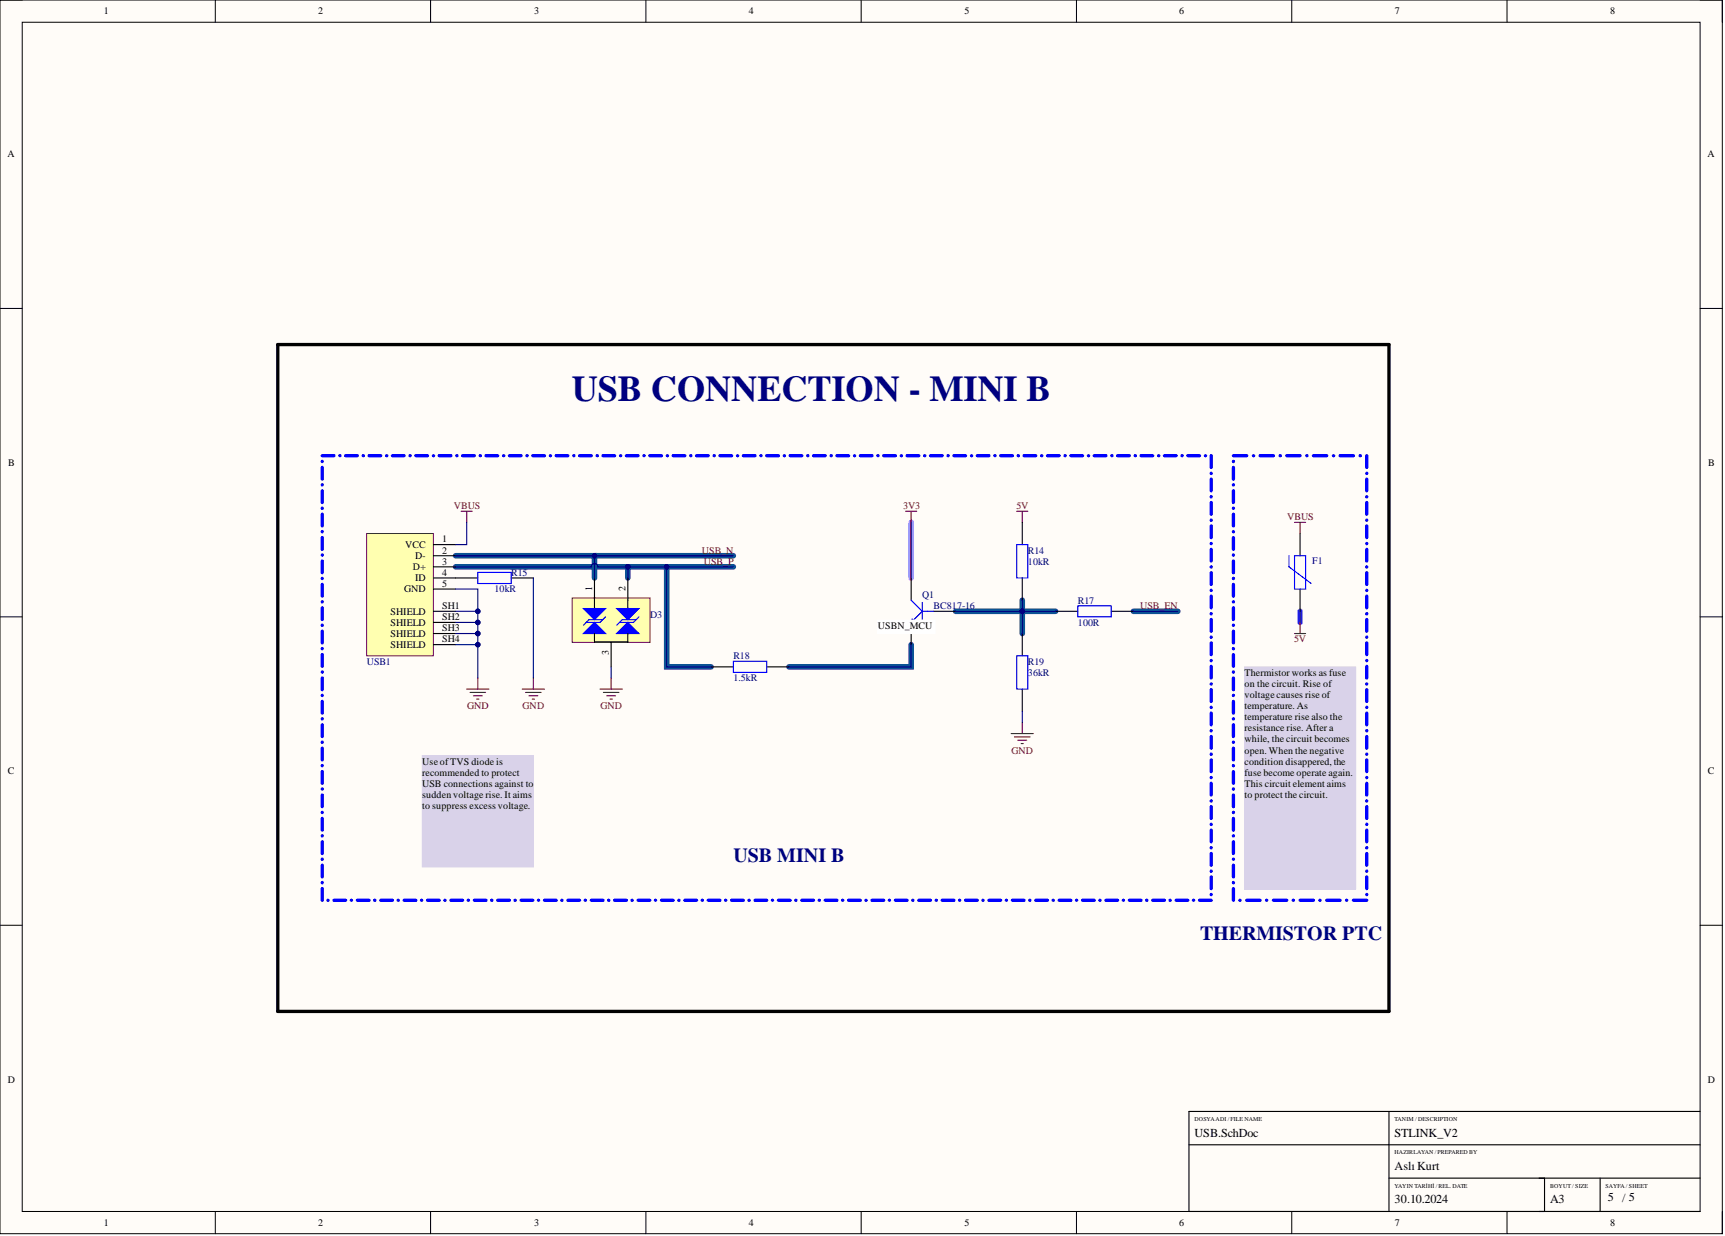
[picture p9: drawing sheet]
<svg xmlns="http://www.w3.org/2000/svg" width="393mm" height="282mm" viewBox="0 0 393 282" stroke-linecap="round" stroke-linejoin="round" font-family="sans-serif">
<defs><g id="words">
<text font-size="8.3" fill="#000080" x="130.4" y="91.5">USB CONNECTION - MINI B</text>
<g font-size="4.6" fill="#000080">
<text x="167.2" y="196.7">USB MINI B</text>
<text x="273.6" y="214.4">THERMISTOR PTC</text>
</g>
<g font-size="2.8">
<text x="272.4" y="259.2">USB.SchDoc</text>
<text x="318" y="259.2">STLINK_V2</text>
<text x="318" y="266.8">Aslı Kurt</text>
<text x="318" y="274.4">30.10.2024</text>
<text x="353.5" y="274.4">A3</text>
<text x="366.6" y="273.9">5 / 5</text>
</g>
<g font-size="2.3">
<text x="23.6" y="3.3">1</text>
<text x="72.6" y="3.3">2</text>
<text x="121.8" y="3.3">3</text>
<text x="170.8" y="3.3">4</text>
<text x="219.9" y="3.3">5</text>
<text x="268.9" y="3.3">6</text>
<text x="318.1" y="3.3">7</text>
<text x="367.1" y="3.3">8</text>
<text x="1.7" y="35.9">A</text>
<text x="389.4" y="35.9">A</text>
<text x="1.9" y="106.3">B</text>
<text x="389.5" y="106.3">B</text>
<text x="92.4" y="125">VCC</text>
<text x="100.8" y="123.7">1</text>
<text x="94.2" y="130">D+</text>
<text x="94.7" y="127.5">D-</text>
<text x="100.8" y="126.2">2</text>
<text x="100.8" y="128.8">3</text>
<text x="100.8" y="131.3">4</text>
<text x="92.1" y="135.1">GND</text>
<text x="94.7" y="132.6">ID</text>
<text x="100.8" y="133.8">5</text>
<text x="135.1" y="134.8" transform="rotate(-90 135.1 134.8)">1</text>
<text x="142.7" y="134.8" transform="rotate(-90 142.7 134.8)">2</text>
<text x="89" y="140.2">SHIELD</text>
<text x="89" y="142.7">SHIELD</text>
<text x="100.8" y="138.9">SH1</text>
<text x="100.8" y="141.4">SH2</text>
<text x="100.8" y="144">SH3</text>
<text x="200.2" y="143.5">USBN_MCU</text>
<text x="89" y="145.2">SHIELD</text>
<text x="89" y="147.8">SHIELD</text>
<text x="100.8" y="146.5">SH4</text>
<text x="138.9" y="149.5" transform="rotate(-90 138.9 149.5)">3</text>
<text x="283.8" y="154.1">Thermistor works as fuse</text>
<text x="283.8" y="156.6">on the circuit. Rise of</text>
<text x="283.8" y="159.2">voltage causes rise of</text>
<text x="283.8" y="161.7">t</text>
<text x="284.5" y="161.7">emperature. As</text>
<text x="283.8" y="164.2">t</text>
<text x="283.8" y="166.8">resistance rise. After a</text>
<text x="284.5" y="164.2">emperature rise also the</text>
<text x="283.8" y="169.3">while, the circuit becomes</text>
<text x="283.8" y="171.9">open. When the negative</text>
<text x="1.8" y="176.6">C</text>
<text x="96.3" y="174.4">Use ofTVS diode is</text>
<text x="96.3" y="176.9">recommended to protect</text>
<text x="96.3" y="179.5">USB connections against to</text>
<text x="283.8" y="174.4">condition disappered, the</text>
<text x="283.8" y="176.9">fuse become operate again.</text>
<text x="283.8" y="179.5">This circuit element aims</text>
<text x="389.4" y="176.6">C</text>
<text x="96.3" y="182">sudden voltage rise. It aims</text>
<text x="96.3" y="184.5">t</text>
<text x="97" y="184.5">o suppress excess voltage.</text>
<text x="283.8" y="182">t</text>
<text x="284.5" y="182">o protect the circuit.</text>
<text x="1.8" y="247">D</text>
<text x="389.4" y="247">D</text>
<text x="23.6" y="279.6">1</text>
<text x="72.6" y="279.6">2</text>
<text x="121.8" y="279.6">3</text>
<text x="170.8" y="279.6">4</text>
<text x="219.9" y="279.6">5</text>
<text x="268.9" y="279.6">6</text>
<text x="318.1" y="279.6">7</text>
<text x="367.1" y="279.6">8</text>
</g>
<g font-size="2.3" fill="#800000">
<text x="103.5" y="116.1">VBUS</text>
<text x="205.9" y="116.1">3V3</text>
<text x="231.8" y="116.1">5V</text>
<text x="293.5" y="118.6">VBUS</text>
<text x="160.1" y="126.2">USB_N</text>
<text x="160.5" y="128.8">USB_P</text>
<text x="260" y="138.9">USB_EN</text>
<text x="295.1" y="146.5">5V</text>
<text x="106.5" y="161.7">GND</text>
<text x="119.2" y="161.7">GND</text>
<text x="136.9" y="161.7">GND</text>
<text x="230.7" y="171.9">GND</text>
</g>
<g font-size="2.3" fill="#000080">
<text x="116.6" y="131.3">R15</text>
<text x="234.4" y="128.8">10kR</text>
<text x="234.4" y="126.2">R14</text>
<text x="299.2" y="128.5">F1</text>
<text x="112.8" y="135.1">10kR</text>
<text x="210.3" y="136.4">Q1</text>
<text x="245.8" y="137.6">R17</text>
<text x="148.2" y="140.9">D3</text>
<text x="212.8" y="138.9">BC817-16</text>
<text x="245.8" y="142.7">100R</text>
<text x="83.6" y="151.6">USB1</text>
<text x="167.2" y="155.4">1.5kR</text>
<text x="167.2" y="150.3">R18</text>
<text x="234.4" y="154.1">36kR</text>
<text x="234.4" y="151.6">R19</text>
</g>
<g font-size="1.4">
<text x="272.4" y="255.7">DOSYAADI /FILE NAME</text>
<text x="318" y="255.7">TANIM / DESCRIPTION</text>
<text x="318" y="263.3">HAZIRLAYAN /PREPARED BY</text>
<text x="318" y="270.9">YAYIN TARİHİ /REL. DATE</text>
<text x="353.5" y="270.9">BOYUT / SIZE</text>
<text x="366.1" y="270.9">SAYFA / SHEET</text>
</g>
</g></defs>
<path d="M0 0h392.7v281.3h-392.7z" fill-rule="evenodd" fill="#fffcf8"/>
<path d="M0 0h392.7v281.3h-392.7z" fill="none" stroke="#000" stroke-width=".23"/>
<path d="M5.1 5.1h382.6v271.2h-382.6z" fill-rule="evenodd" fill="#fffcf8"/>
<g fill="none" stroke="#000" stroke-width=".23">
<path d="M0 0h5.1M5.1 5.1h382.6v271.2h-382.6zM49.1 0v5.1M98.2 0v5.1M147.3 0v5.1M196.4 0v5.1M245.5 0v5.1M294.6 0v5.1M343.6 0v5.1M387.7 0h5v5.1M0 70.3h5.1M387.7 70.3h5"/>
<path d="M0 140.7h5.1M387.7 140.7h5M0 211h5.1M387.7 211h5M49.1 276.3v5M98.2 276.3v5M147.3 276.3v5M196.4 276.3v5M245.5 276.3v5M294.6 276.3v5M343.6 276.3v5M392.7 276.3v5"/>
</g>
<path d="M103.9 126.7h31.7v5.1M103.9 129.3h39.3M135.6 126.7h31.6M143.2 131.8v-2.5h8.8v22.8h10.2M152 129.3h15.2M217.9 139.4h22.8M233.1 136.9v7.6M258.4 139.4h10.2M207.8 147v5.1h-27.9" fill="none" stroke="#0b5394" stroke-width="1.3"/>
<path d="M207.8 119.1v12.7" fill="none" stroke="#f0f" stroke-width="1.3"/>
<path d="M296.5 139.4v2.5" fill="none" stroke="#90f" stroke-width="1.3"/>
<path d="M316.7 253.5v22.8M387.7 253.5h-116.6v22.8h116.6M271.1 261.1h116.6M316.7 268.7h71M352.2 268.7v7.6M364.9 268.7v7.6" fill="none" stroke="#000" stroke-width=".25"/>
<path d="M83.6 121.7h15.2v27.8h-15.2z" fill-rule="evenodd" fill="#ffffb0"/>
<path d="M83.6 121.7h15.2v27.8h-15.2z" fill="none" stroke="#800000" stroke-width=".23"/>
<path d="M98.8 124.2h5.1M98.8 126.7h5.1M98.8 129.3h5.1M98.8 131.8h10.2M98.8 134.3h5.1M98.8 139.4h5.1M116.6 131.8h5M98.8 141.9h5.1M98.8 144.5h5.1M98.8 147h5.1" fill="none" stroke="#000" stroke-width=".25"/>
<path d="M105.2 116.6h2.5M106.4 116.6v2.5M106.4 157.2h5.1M107.2 157.9h3.5M107.9 158.7h2.1M108.7 159.4h.5M109 154.6v2.6M119.1 157.2h5.1M119.8 157.9h3.6M120.6 158.7h2M121.4 159.4h.5M121.6 154.6v2.6" fill="none" stroke="#800000" stroke-width=".25"/>
<path d="M109 130.5h7.6v2.6h-7.6z" fill="none" stroke="#00f" stroke-width=".25"/>
<path d="M130.5 136.4h17.7v10.1h-17.7z" fill-rule="evenodd" fill="#ffffb0"/>
<path d="M130.5 136.4h17.7v10.1h-17.7z" fill="none" stroke="#800000" stroke-width=".23"/>
<path d="M135.6 131.8v5.1M143.2 131.8v5.1M139.4 146.5v5.6" fill="none" stroke="#000" stroke-width=".25"/>
<path d="M135.6 141.9l2.5 2.6h-5.1z" fill="#00f"/>
<path d="M135.6 141.9l2.5 2.6h-5.1zM137.5 141.3h-3.2l-1.3 1.3M138.1 140.7l-1.3 1.2h-3.1" fill="none" stroke="#00f" stroke-width=".25"/>
<path d="M135.6 136.9v1.9" fill="none" stroke="#000" stroke-width=".25"/>
<path d="M133 138.8h5.1l-2.5 2.5z" fill="#00f"/>
<path d="M133 138.8h5.1l-2.5 2.5z" fill="none" stroke="#00f" stroke-width=".25"/>
<path d="M143.2 136.9v1.9" fill="none" stroke="#000" stroke-width=".25"/>
<path d="M143.2 141.9l2.5 2.6h-5.1z" fill="#00f"/>
<path d="M143.2 141.9l2.5 2.6h-5.1zM145.1 141.3h-3.2l-1.3 1.3M145.7 140.7l-1.3 1.2h-3.1" fill="none" stroke="#00f" stroke-width=".25"/>
<path d="M140.6 138.8h5.1l-2.5 2.5z" fill="#00f"/>
<path d="M140.6 138.8h5.1l-2.5 2.5zM207.8 136.9l2.5 2.5M210.3 139.4h2.5M210.3 137.4v4M210.3 139.4l-2.5 2.5M231.8 124.2h2.6v7.6h-2.6zM245.8 138.1h7.6v2.6h-7.6zM167.2 150.8h7.6v2.5h-7.6zM208 141.2l-.2 .7M208.5 141.7l-.7 .2M231.8 149.5h2.6v7.7h-2.6z" fill="none" stroke="#00f" stroke-width=".25"/>
<path d="M233.1 119.1v5.1M207.8 131.8v5.1M212.8 139.4h5.1M233.1 131.8v5.1M240.7 139.4h5.1M253.4 139.4h5M135.6 144.5v1.9h7.6v-1.9M162.2 152.1h5M174.8 152.1h5.1M207.8 141.9v5.1M233.1 144.5v5M233.1 157.2v5" fill="none" stroke="#000" stroke-width=".25"/>
<g fill="none" stroke="#800000" stroke-width=".25">
<path d="M206.5 116.6h2.5M207.8 116.6v2.5M231.8 116.6h2.6M233.1 116.6v2.5M136.8 157.2h5.1M137.6 157.9h3.5M138.3 158.7h2.1M139.1 159.4h.5M139.4 154.6v2.6M230.6 167.3h5M231.3 168h3.6M232.1 168.8h2"/>
<path d="M232.9 169.6h.5M233.1 164.8v2.5"/>
</g>
<path d="M200.2 141.4h13v3.1h-13z" fill-rule="evenodd" fill="#fff"/>
<path d="M200.2 141.4h13v3.1h-13z" fill="none" stroke="#fff" stroke-width=".23"/>
<path d="M296.5 121.7v5M296.5 134.3v5.1" fill="none" stroke="#000" stroke-width=".25"/>
<path d="M293.9 126.7v2.6l5.1 3.8M295.2 126.7h2.5v7.6h-2.5z" fill="none" stroke="#00f" stroke-width=".25"/>
<path d="M295.2 119.1h2.5M296.5 119.1v2.6M295.2 144.5h2.5M296.5 141.9v2.6" fill="none" stroke="#800000" stroke-width=".25"/>
<path d="M63.3 78.6h253.4v152.1h-253.4z" fill="none" stroke="#000" stroke-width=".76"/>
<g fill="none" stroke="#00f" stroke-width=".76">
<path d="M73.5 105.2v.1M73.5 106.6v2.7M73.5 110.5v.1M73.5 111.9v2.7M73.5 115.9h.1M73.5 117.3v2.6M73.5 103.9h2.7M77.5 103.9h.1M78.8 103.9h2.7M82.8 103.9h.1M84.2 103.9h2.6M88.1 103.9h.1"/>
<path d="M89.5 103.9h2.7M93.5 103.9h.1M94.8 103.9h2.7M98.8 103.9h.1M100.2 103.9h2.6M104.2 103.9h.1M105.5 103.9h2.7M109.5 103.9h.1M110.8 103.9h2.7M114.8 103.9h.1M116.2 103.9h2.6M120.2 103.9h.1"/>
<path d="M121.5 103.9h2.7M125.5 103.9h.1M126.8 103.9h2.7M130.8 103.9h.1M132.2 103.9h2.6M136.2 103.9h.1M137.5 103.9h2.7M141.5 103.9h.1M142.8 103.9h2.7M146.8 103.9h.1M148.2 103.9h2.6M152.2 103.9h.1"/>
<path d="M153.5 103.9h2.7M157.5 103.9h.1M158.8 103.9h2.7M162.8 103.9h.1M164.2 103.9h2.6M168.2 103.9h.1M169.5 103.9h2.7M173.5 103.9h.1M174.8 103.9h2.7M178.8 103.9h.1M180.2 103.9h2.6M184.2 103.9h.1"/>
<path d="M185.5 103.9h2.7M189.5 103.9h.1M190.8 103.9h2.7M194.8 103.9h.1M196.2 103.9h2.6M200.2 103.9h.1M201.5 103.9h2.7M205.5 103.9h.1M206.8 103.9h2.7M210.8 103.9h.1M212.2 103.9h2.6M216.2 103.9h.1"/>
<path d="M217.5 103.9h2.7M221.5 103.9h.1M222.8 103.9h2.7M226.8 103.9h.1M228.2 103.9h2.6M232.2 103.9h.1M233.5 103.9h2.7M237.5 103.9h.1M238.9 103.9h2.6M242.9 103.9h.1M244.2 103.9h2.7M248.2 103.9h.1"/>
<path d="M249.5 103.9h2.7M253.5 103.9h.1M254.8 103.9h2.7M258.8 103.9h.1M260.2 103.9h2.6M264.2 103.9h.1M265.5 103.9h2.7M269.5 103.9h.1M270.9 103.9h2.6M274.9 103.9h.1M276.2 103.9v2.7M276.2 107.9v.1"/>
<path d="M276.2 109.3v2.6M276.2 113.3h.1M276.2 114.6v2.7M276.2 118.6v.1M276.2 119.9v2.7M281.3 103.9h3M281.3 105.2v.1M281.3 106.6v2.7M281.3 110.5v.1M281.3 111.9v2.7M281.3 115.9h.1M281.3 117.3v2.6"/>
<path d="M285.8 103.9h.1M287.3 103.9h3.1M291.9 103.9h.1M293.4 103.9h3.1M298 103.9h.1M299.5 103.9h3M304.1 103.9h.1M305.6 103.9h3M310.1 103.9h.1M311.7 103.9v2.7M311.7 107.9v.1M311.7 109.3v2.6"/>
<path d="M311.7 113.3h.1M311.7 114.6v2.7M311.7 118.6v.1M311.7 119.9v2.7M73.5 121.2v.1M73.5 122.6v2.7M73.5 126.6h.1M73.5 127.9v2.7M73.5 131.9h.1M73.5 133.3v2.6M73.5 137.2v.1M73.5 138.6v2.7"/>
<path d="M276.2 123.9v.1M276.2 125.3v2.6M276.2 129.3h.1M276.2 130.6v2.7M276.2 134.6v.1M276.2 135.9v2.7M276.2 139.9v.1M281.3 121.2v.1M281.3 122.6v2.7M281.3 126.6h.1M281.3 127.9v2.7M281.3 131.9h.1"/>
<path d="M281.3 133.3v2.6M281.3 137.2v.1M281.3 138.6v2.7M311.7 123.9v.1M311.7 125.3v2.6M311.7 129.3h.1M311.7 130.6v2.7M311.7 134.6v.1M311.7 135.9v2.7M311.7 139.9v.1M73.5 142.6h.1M73.5 143.9v2.7"/>
<path d="M73.5 147.9h.1M73.5 149.3v2.6M73.5 153.2v.1M73.5 154.6v2.7M73.5 158.6h.1M73.5 160v2.6M276.2 141.3v2.6M276.2 145.3h.1M276.2 146.6v2.7M276.2 150.6v.1M276.2 152v2.6M276.2 156h.1"/>
<path d="M276.2 157.3v2.7M281.3 142.6h.1M281.3 143.9v2.7M281.3 147.9v.1M281.3 149.3v2.7M281.3 153.2v.1M281.3 154.6v2.7M281.3 158.6h.1M281.3 160v2.6M311.7 141.3v2.6M311.7 145.3h.1M311.7 146.6v2.7"/>
<path d="M311.7 150.6v.1M311.7 152v2.6M311.7 156h.1M311.7 157.3v2.7M73.5 163.9v.1M73.5 165.3v2.7M73.5 169.2v.1M73.5 170.6v2.7M73.5 174.6h.1M73.5 176v2.6M73.5 179.9v.1M276.2 161.3h.1"/>
<path d="M276.2 162.6v2.7M276.2 166.6v.1M276.2 168v2.6M276.2 172h.1M276.2 173.3v2.7M276.2 177.3v.1M276.2 178.6v2.7M281.3 163.9v.1M281.3 165.3v2.7M281.3 169.2v.1M281.3 170.6v2.7M281.3 174.6h.1"/>
<path d="M281.3 176v2.6M281.3 179.9v.1M311.7 161.3h.1M311.7 162.6v2.7M311.7 166.6v.1M311.7 168v2.6M311.7 172h.1M311.7 173.3v2.7M311.7 177.3v.1M311.7 178.6v2.7M73.5 181.3v2.7M73.5 185.3h.1"/>
<path d="M73.5 186.6v2.7M73.5 190.6h.1M73.5 192v2.6M73.5 195.9v.1M73.5 197.3v2.7M276.2 182.6v.1M276.2 184v2.6M276.2 188h.1M276.2 189.3v2.7M276.2 193.3v.1M276.2 194.6v2.7M276.2 198.6v.1"/>
<path d="M276.2 200v2.6M281.3 181.3v2.7M281.3 185.3h.1M281.3 186.6v2.7M281.3 190.6h.1M281.3 192v2.6M281.3 195.9v.1M281.3 197.3v2.7M311.7 182.6v.1M311.7 184v2.6M311.7 188h.1M311.7 189.3v2.7"/>
<path d="M311.7 193.3v.1M311.7 194.6v2.7M311.7 198.6v.1M311.7 200v2.6M73.5 201.3h.1M73.5 202.6v2.7M74.8 205.3h.1M76.2 205.3h2.6M80.1 205.3h.1M81.5 205.3h2.7M85.4 205.3h.1M86.8 205.3h2.7"/>
<path d="M90.8 205.3h.1M92.2 205.3h2.6M96.1 205.3h.1M97.5 205.3h2.7M101.4 205.3h.1M102.8 205.3h2.7M106.8 205.3h.1M108.2 205.3h2.6M112.1 205.3h.1M113.5 205.3h2.7M117.4 205.3h.1M118.8 205.3h2.7"/>
<path d="M122.8 205.3h.1M124.2 205.3h2.6M128.1 205.3h.1M129.5 205.3h2.7M133.4 205.3h.1M134.8 205.3h2.7M138.8 205.3h.1M140.2 205.3h2.6M144.1 205.3h.1M145.5 205.3h2.7M149.4 205.3h.1M150.8 205.3h2.7"/>
<path d="M154.8 205.3h.1M156.2 205.3h2.6M160.1 205.3h.1M161.5 205.3h2.7M165.4 205.3h.1M166.8 205.3h2.7M170.8 205.3h.1M172.2 205.3h2.6M176.1 205.3h.1M177.5 205.3h2.7M181.5 205.3h.1M182.8 205.3h2.7"/>
<path d="M186.8 205.3h.1M188.2 205.3h2.6M192.1 205.3h.1M193.5 205.3h2.7M197.5 205.3h.1M198.8 205.3h2.7M202.8 205.3h.1M204.2 205.3h2.6M208.1 205.3h.1M209.5 205.3h2.7M213.5 205.3h.1M214.8 205.3h2.7"/>
<path d="M218.8 205.3h.1M220.2 205.3h2.6M224.1 205.3h.1M225.5 205.3h2.7M229.5 205.3h.1M230.8 205.3h2.7M234.8 205.3h.1M236.2 205.3h2.7M240.1 205.3h.1M241.5 205.3h2.7M245.5 205.3h.1M246.9 205.3h2.6"/>
<path d="M250.8 205.3h.1M252.2 205.3h2.6M256.1 205.3h.1M257.5 205.3h2.7M261.5 205.3h.1M262.8 205.3h2.7M266.8 205.3h.1M268.2 205.3h2.7M272.1 205.3h.1M273.5 205.3h2.7M276.2 204h.1M281.3 201.3h.1"/>
<path d="M281.3 202.6v2.7M282.7 205.3h.1M284.3 205.3h3M288.8 205.3h.1M290.4 205.3h3M294.9 205.3h.1M296.5 205.3h3M301 205.3h.1M302.5 205.3h3.1M307 205.3h.1M308.6 205.3h3.1M311.7 204h.1"/>
</g>
<path d="M96.3 172.4h25.3v25.3h-25.3z" fill-rule="evenodd" fill="#d9d2e9"/>
<path d="M96.3 172.4h25.3v25.3h-25.3z" fill="none" stroke="#d9d2e9" stroke-width=".23"/>
<path d="M283.8 152.1h25.3v50.7h-25.3z" fill-rule="evenodd" fill="#d9d2e9"/>
<path d="M283.8 152.1h25.3v50.7h-25.3z" fill="none" stroke="#d9d2e9" stroke-width=".23"/>
<path d="M103.9 141.9h5.1" fill="none" stroke="#000080" stroke-width=".25"/>
<circle cx="109" cy="141.9" r=".51" fill="#000080"/>
<circle cx="109" cy="141.9" r=".51" fill="none" stroke="#000080" stroke-width=".23"/>
<path d="M103.9 144.5h5.1" fill="none" stroke="#000080" stroke-width=".25"/>
<circle cx="109" cy="144.5" r=".51" fill="#000080"/>
<circle cx="109" cy="144.5" r=".51" fill="none" stroke="#000080" stroke-width=".23"/>
<path d="M103.9 134.3h5.1v5.1M121.6 131.8v22.8" fill="none" stroke="#000080" stroke-width=".25"/>
<circle cx="109" cy="139.4" r=".51" fill="#000080"/>
<circle cx="109" cy="139.4" r=".51" fill="none" stroke="#000080" stroke-width=".23"/>
<path d="M106.4 119.1v5.1h-2.5M103.9 147h5.1M139.4 152.1v2.5" fill="none" stroke="#000080" stroke-width=".25"/>
<circle cx="109" cy="147" r=".51" fill="#000080"/>
<circle cx="109" cy="147" r=".51" fill="none" stroke="#000080" stroke-width=".23"/>
<path d="M217.9 139.4h15.2" fill="none" stroke="#000080" stroke-width=".25"/>
<circle cx="233.1" cy="139.4" r=".51" fill="#000080"/>
<circle cx="233.1" cy="139.4" r=".51" fill="none" stroke="#000080" stroke-width=".23"/>
<path d="M207.8 119.1v12.7M233.1 136.9v2.5" fill="none" stroke="#000080" stroke-width=".25"/>
<circle cx="233.1" cy="139.4" r=".51" fill="#000080"/>
<circle cx="233.1" cy="139.4" r=".51" fill="none" stroke="#000080" stroke-width=".23"/>
<path d="M233.1 139.4h7.6" fill="none" stroke="#000080" stroke-width=".25"/>
<circle cx="233.1" cy="139.4" r=".51" fill="#000080"/>
<circle cx="233.1" cy="139.4" r=".51" fill="none" stroke="#000080" stroke-width=".23"/>
<path d="M233.1 139.4v5.1M258.4 139.4h10.2M233.1 162.2v2.6" fill="none" stroke="#000080" stroke-width=".25"/>
<circle cx="233.1" cy="139.4" r=".51" fill="#000080"/>
<circle cx="233.1" cy="139.4" r=".51" fill="none" stroke="#000080" stroke-width=".23"/>
<path d="M143.2 131.8v-2.5h8.8v22.8h10.2M207.8 147v5.1h-27.9" fill="none" stroke="#000080" stroke-width=".25"/>
<circle cx="143.2" cy="129.3" r=".51" fill="#000080"/>
<circle cx="143.2" cy="129.3" r=".51" fill="none" stroke="#000080" stroke-width=".23"/>
<circle cx="152" cy="129.3" r=".51" fill="#000080"/>
<circle cx="152" cy="129.3" r=".51" fill="none" stroke="#000080" stroke-width=".23"/>
<path d="M103.9 126.7h31.7v5.1" fill="none" stroke="#000080" stroke-width=".25"/>
<circle cx="135.6" cy="126.7" r=".51" fill="#000080"/>
<circle cx="135.6" cy="126.7" r=".51" fill="none" stroke="#000080" stroke-width=".23"/>
<path d="M103.9 129.3h30.9a.76 .76 0 0 1 .8-.8 .76 .76 0 0 1 .7 .8h6.9" fill="none" stroke="#000080" stroke-width=".25"/>
<circle cx="143.2" cy="129.3" r=".51" fill="#000080"/>
<circle cx="143.2" cy="129.3" r=".51" fill="none" stroke="#000080" stroke-width=".23"/>
<path d="M135.6 126.7h31.6" fill="none" stroke="#000080" stroke-width=".25"/>
<circle cx="135.6" cy="126.7" r=".51" fill="#000080"/>
<circle cx="135.6" cy="126.7" r=".51" fill="none" stroke="#000080" stroke-width=".23"/>
<path d="M152 129.3h15.2" fill="none" stroke="#000080" stroke-width=".25"/>
<circle cx="152" cy="129.3" r=".51" fill="#000080"/>
<circle cx="152" cy="129.3" r=".51" fill="none" stroke="#000080" stroke-width=".23"/>
<path d="M103.9 139.4h5.1v15.2" fill="none" stroke="#000080" stroke-width=".25"/>
<circle cx="109" cy="139.4" r=".51" fill="#000080"/>
<circle cx="109" cy="139.4" r=".51" fill="none" stroke="#000080" stroke-width=".23"/>
<circle cx="109" cy="141.9" r=".51" fill="#000080"/>
<circle cx="109" cy="141.9" r=".51" fill="none" stroke="#000080" stroke-width=".23"/>
<circle cx="109" cy="144.5" r=".51" fill="#000080"/>
<circle cx="109" cy="144.5" r=".51" fill="none" stroke="#000080" stroke-width=".23"/>
<circle cx="109" cy="147" r=".51" fill="#000080"/>
<circle cx="109" cy="147" r=".51" fill="none" stroke="#000080" stroke-width=".23"/>
<path d="M296.5 139.4v2.5" fill="none" stroke="#000080" stroke-width=".25"/>
<use href="#words"/>
</svg>
